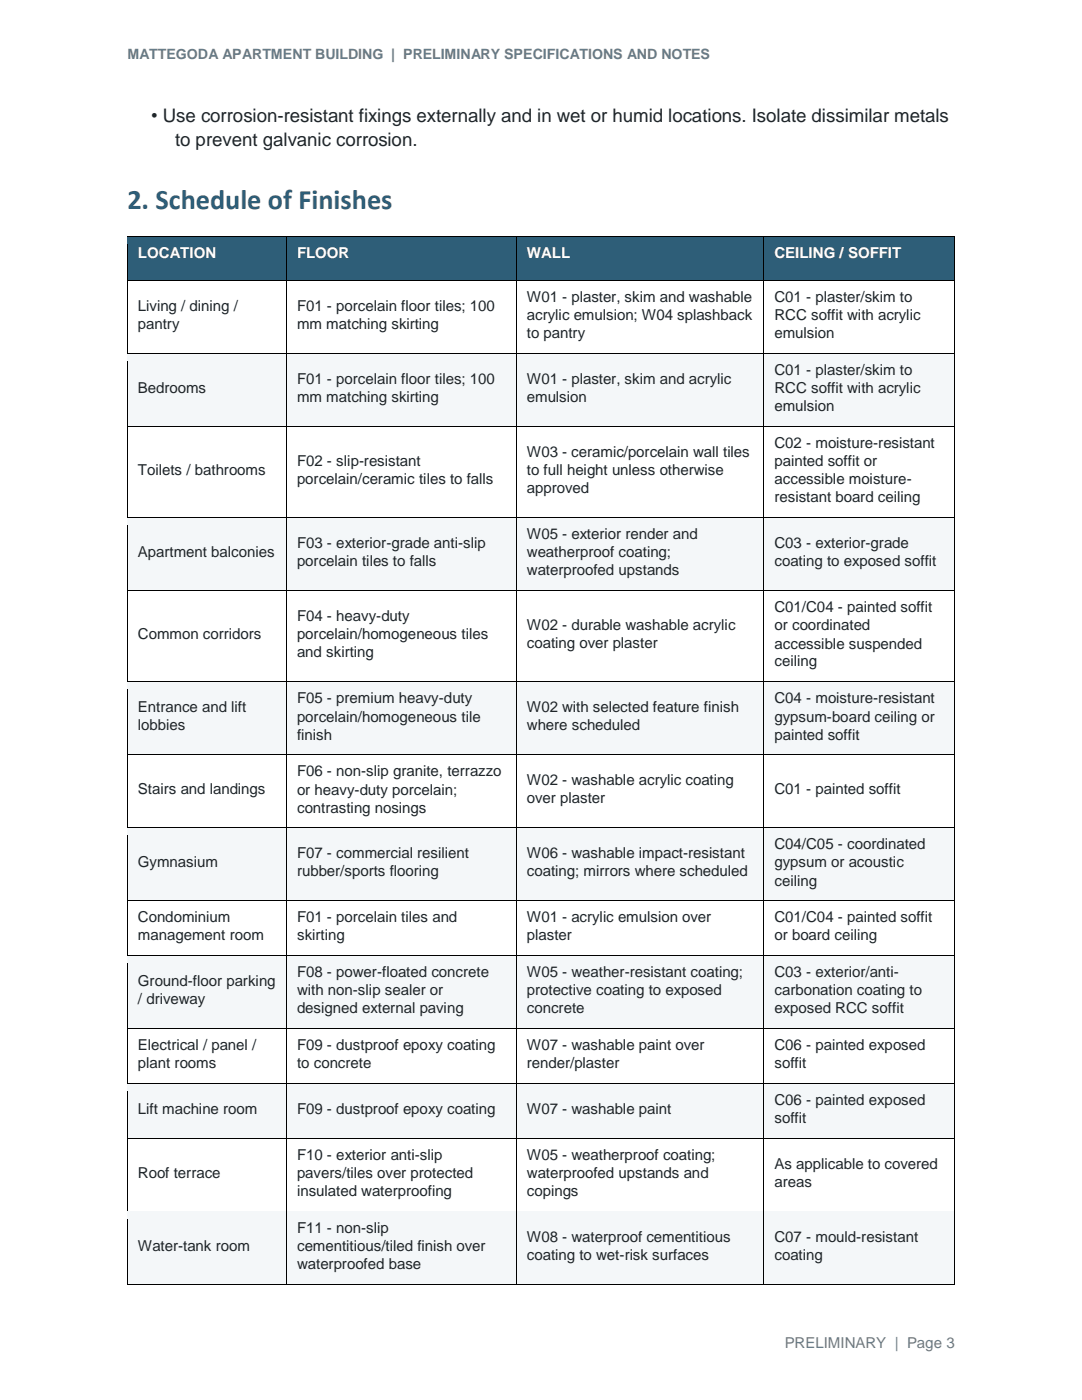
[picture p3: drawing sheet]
<svg xmlns="http://www.w3.org/2000/svg" width="216mm" height="279mm" viewBox="0 0 216 279" stroke-linecap="round" stroke-linejoin="round" font-family="sans-serif">
<defs><g id="words">
<text font-size="5.6" fill="#2e5e78" x="25.4" y="41.7">2. Schedule of Finishes</text>
<g font-size="3.7" fill="#1f2529">
<text x="30.1" y="24.3">• Use corrosion-resistant fixings externally and in wet or humid locations. Isolate dissimilar metals</text>
<text x="34.9" y="29.2">to prevent galvanic corrosion.</text>
</g>
<g font-size="3" fill="#fff">
<text x="27.5" y="51.5">LOCATION</text>
<text x="59.3" y="51.5">FLOOR</text>
<text x="105.1" y="51.5">WALL</text>
<text x="154.5" y="51.5">CEILING / SOFFIT</text>
</g>
<g font-size="3" fill="#1f2529">
<text x="27.5" y="62.1">Living / dining /</text>
<text x="27.5" y="65.7">pantry</text>
<text x="59.3" y="62.1">F01 - porcelain floor tiles; 100</text>
<text x="59.3" y="65.7">mm matching skirting</text>
<text x="105.1" y="60.3">W01 - plaster, skim and washable</text>
<text x="105.1" y="63.9">acrylic emulsion; W04 splashback</text>
<text x="154.5" y="60.3">C01 - plaster/skim to</text>
<text x="154.5" y="63.9">RCC soffit with acrylic</text>
<text x="105.1" y="67.5">to pantry</text>
<text x="154.5" y="67.5">emulsion</text>
<text x="59.3" y="76.7">F01 - porcelain floor tiles; 100</text>
<text x="105.1" y="76.7">W01 - plaster, skim and acrylic</text>
<text x="154.5" y="74.9">C01 - plaster/skim to</text>
<text x="27.5" y="78.5">Bedrooms</text>
<text x="59.3" y="80.2">mm matching skirting</text>
<text x="105.1" y="80.2">emulsion</text>
<text x="154.5" y="78.5">RCC soffit with acrylic</text>
<text x="154.5" y="82">emulsion</text>
<text x="154.5" y="89.4">C02 - moisture-resistant</text>
<text x="27.5" y="94.8">Toilets / bathrooms</text>
<text x="59.3" y="93.1">F02 - slip-resistant</text>
<text x="105.1" y="91.2">W03 - ceramic/porcelain wall tiles</text>
<text x="105.1" y="94.8">to full height unless otherwise</text>
<text x="154.5" y="93.1">painted soffit or</text>
<text x="59.3" y="96.6">porcelain/ceramic tiles to falls</text>
<text x="105.1" y="98.4">approved</text>
<text x="154.5" y="96.7">accessible moisture-</text>
<text x="154.5" y="100.3">resistant board ceiling</text>
<text x="105.1" y="107.6">W05 - exterior render and</text>
<text x="27.5" y="111.2">Apartment balconies</text>
<text x="59.3" y="109.4">F03 - exterior-grade anti-slip</text>
<text x="59.3" y="113">porcelain tiles to falls</text>
<text x="105.1" y="111.2">weatherproof coating;</text>
<text x="154.5" y="109.4">C03 - exterior-grade</text>
<text x="154.5" y="113">coating to exposed soffit</text>
<text x="105.1" y="114.8">waterproofed upstands</text>
<text x="59.3" y="124">F04 - heavy-duty</text>
<text x="105.1" y="125.8">W02 - durable washable acrylic</text>
<text x="154.5" y="122.2">C01/C04 - painted soffit</text>
<text x="154.5" y="125.8">or coordinated</text>
<text x="27.5" y="127.6">Common corridors</text>
<text x="59.3" y="127.6">porcelain/homogeneous tiles</text>
<text x="59.3" y="131.2">and skirting</text>
<text x="105.1" y="129.4">coating over plaster</text>
<text x="154.5" y="129.4">accessible suspended</text>
<text x="154.5" y="133">ceiling</text>
<text x="27.5" y="142.2">Entrance and lift</text>
<text x="59.3" y="140.4">F05 - premium heavy-duty</text>
<text x="59.3" y="144">porcelain/homogeneous tile</text>
<text x="105.1" y="142.2">W02 with selected feature finish</text>
<text x="154.5" y="140.4">C04 - moisture-resistant</text>
<text x="154.5" y="144">gypsum-board ceiling or</text>
<text x="27.5" y="145.8">lobbies</text>
<text x="59.3" y="147.6">finish</text>
<text x="105.1" y="145.8">where scheduled</text>
<text x="154.5" y="147.6">painted soffit</text>
<text x="59.3" y="155">F06 - non-slip granite, terrazzo</text>
<text x="27.5" y="158.5">Stairs and landings</text>
<text x="59.3" y="158.6">or heavy-duty porcelain;</text>
<text x="105.1" y="156.7">W02 - washable acrylic coating</text>
<text x="105.1" y="160.3">over plaster</text>
<text x="154.5" y="158.5">C01 - painted soffit</text>
<text x="59.3" y="162.2">contrasting nosings</text>
<text x="27.5" y="173.1">Gymnasium</text>
<text x="59.3" y="171.3">F07 - commercial resilient</text>
<text x="105.1" y="171.3">W06 - washable impact-resistant</text>
<text x="154.5" y="169.5">C04/C05 - coordinated</text>
<text x="154.5" y="173.1">gypsum or acoustic</text>
<text x="59.3" y="174.9">rubber/sports flooring</text>
<text x="105.1" y="174.9">coating; mirrors where scheduled</text>
<text x="154.5" y="176.7">ceiling</text>
<text x="27.5" y="184.1">Condominium</text>
<text x="59.3" y="184.1">F01 - porcelain tiles and</text>
<text x="105.1" y="184.1">W01 - acrylic emulsion over</text>
<text x="154.5" y="184.1">C01/C04 - painted soffit</text>
<text x="27.5" y="187.6">management room</text>
<text x="59.3" y="187.6">skirting</text>
<text x="105.1" y="187.6">plaster</text>
<text x="154.5" y="187.6">or board ceiling</text>
<text x="27.5" y="196.8">Ground-floor parking</text>
<text x="59.3" y="195">F08 - power-floated concrete</text>
<text x="105.1" y="195">W05 - weather-resistant coating;</text>
<text x="154.5" y="195">C03 - exterior/anti-</text>
<text x="27.5" y="200.4">/ driveway</text>
<text x="59.3" y="198.7">with non-slip sealer or</text>
<text x="59.3" y="202.2">designed external paving</text>
<text x="105.1" y="198.7">protective coating to exposed</text>
<text x="105.1" y="202.2">concrete</text>
<text x="154.5" y="198.7">carbonation coating to</text>
<text x="154.5" y="202.2">exposed RCC soffit</text>
<text x="27.5" y="209.6">Electrical / panel /</text>
<text x="59.3" y="209.6">F09 - dustproof epoxy coating</text>
<text x="105.1" y="209.6">W07 - washable paint over</text>
<text x="154.5" y="209.6">C06 - painted exposed</text>
<text x="27.5" y="213.2">plant rooms</text>
<text x="59.3" y="213.2">to concrete</text>
<text x="105.1" y="213.2">render/plaster</text>
<text x="154.5" y="213.2">soffit</text>
<text x="154.5" y="220.5">C06 - painted exposed</text>
<text x="27.5" y="222.3">Lift machine room</text>
<text x="59.3" y="222.3">F09 - dustproof epoxy coating</text>
<text x="105.1" y="222.3">W07 - washable paint</text>
<text x="154.5" y="224.1">soffit</text>
<text x="59.3" y="231.5">F10 - exterior anti-slip</text>
<text x="105.1" y="231.5">W05 - weatherproof coating;</text>
<text x="154.5" y="233.3">As applicable to covered</text>
<text x="27.5" y="235.1">Roof terrace</text>
<text x="59.3" y="235.1">pavers/tiles over protected</text>
<text x="59.3" y="238.7">insulated waterproofing</text>
<text x="105.1" y="235.1">waterproofed upstands and</text>
<text x="105.1" y="238.7">copings</text>
<text x="154.5" y="236.9">areas</text>
<text x="27.5" y="249.6">Water-tank room</text>
<text x="59.3" y="246">F11 - non-slip</text>
<text x="59.3" y="249.7">cementitious/tiled finish over</text>
<text x="105.1" y="247.9">W08 - waterproof cementitious</text>
<text x="105.1" y="251.5">coating to wet-risk surfaces</text>
<text x="154.5" y="247.9">C07 - mould-resistant</text>
<text x="154.5" y="251.5">coating</text>
<text x="59.3" y="253.3">waterproofed base</text>
</g>
<text font-size="3" fill="#697a84" x="156.6" y="269.1">PRELIMINARY | Page 3</text>
<text font-size="2.8" fill="#697a84" x="25.4" y="11.7">MATTEGODA APARTMENT BUILDING | PRELIMINARY SPECIFICATIONS AND NOTES</text>
</g></defs>
<g fill="#2e5e78">
<path d="M25.5 47.3h31.6v8.6h-31.6z" fill-rule="evenodd"/>
<path d="M27.5 48.7h27.5v5.8h-27.5z" fill-rule="evenodd"/>
<path d="M57.2 47.3h45.7v8.6h-45.7z" fill-rule="evenodd"/>
<path d="M59.3 48.7h41.6v5.8h-41.6z" fill-rule="evenodd"/>
<path d="M103.1 47.3h49.2v8.6h-49.2z" fill-rule="evenodd"/>
<path d="M105.1 48.7h45.2v5.8h-45.2z" fill-rule="evenodd"/>
<path d="M152.5 47.3h37.9v8.6h-37.9z" fill-rule="evenodd"/>
<path d="M154.5 48.7h33.9v5.8h-33.9z" fill-rule="evenodd"/>
</g>
<g fill="#000">
<path d="M25.3 47.2h.2v1.6h-.2z" fill-rule="evenodd"/>
<path d="M25.3 47.2h.2v.1h-.2z" fill-rule="evenodd"/>
</g>
<path d="M25.5 47.3h31.6" fill="none" stroke="#000" stroke-width=".2"/>
<path d="M25.5 47.3h31.6v1.5h-31.6z" fill-rule="evenodd" fill="#2e5e78"/>
<g fill="#000">
<path d="M57.1 47.3h.1v1.5h-.1z" fill-rule="evenodd"/>
<path d="M57.1 47.2h.1v.1h-.1z" fill-rule="evenodd"/>
</g>
<path d="M57.2 47.3h45.7" fill="none" stroke="#000" stroke-width=".2"/>
<path d="M57.2 47.3h45.7v1.5h-45.7z" fill-rule="evenodd" fill="#2e5e78"/>
<g fill="#000">
<path d="M102.9 47.3h.2v1.5h-.2z" fill-rule="evenodd"/>
<path d="M102.9 47.2h.2v.1h-.2z" fill-rule="evenodd"/>
</g>
<path d="M103.1 47.3h49.2" fill="none" stroke="#000" stroke-width=".2"/>
<path d="M103.1 47.3h49.2v1.5h-49.2z" fill-rule="evenodd" fill="#2e5e78"/>
<g fill="#000">
<path d="M152.3 47.3h.2v1.5h-.2z" fill-rule="evenodd"/>
<path d="M152.3 47.2h.2v.1h-.2z" fill-rule="evenodd"/>
</g>
<path d="M152.5 47.3h37.9" fill="none" stroke="#000" stroke-width=".2"/>
<path d="M152.5 47.3h37.9v1.5h-37.9z" fill-rule="evenodd" fill="#2e5e78"/>
<g fill="#000">
<path d="M190.5 47.2h.1v1.6h-.1z" fill-rule="evenodd"/>
<path d="M190.5 47.2h.1v.1h-.1z" fill-rule="evenodd"/>
</g>
<path d="M25.4 54.5h31.8v1.4h-31.8z" fill-rule="evenodd" fill="#2e5e78"/>
<path d="M25.4 48.8v7.1" fill="none" stroke="#000" stroke-width=".2"/>
<path d="M57.2 54.5h45.8v1.4h-45.8z" fill-rule="evenodd" fill="#2e5e78"/>
<path d="M57.2 48.8v7.1" fill="none" stroke="#000" stroke-width=".2"/>
<path d="M103 54.5h49.4v1.4h-49.4z" fill-rule="evenodd" fill="#2e5e78"/>
<path d="M103 48.8v7.1" fill="none" stroke="#000" stroke-width=".2"/>
<path d="M152.4 54.5h38.1v1.4h-38.1z" fill-rule="evenodd" fill="#2e5e78"/>
<path d="M25.4 57.5v13M25.5 56h31.6M57.2 57.5v13M57.2 56h45.7M103 57.5v13M103.1 56h49.2M152.4 48.8v7.1M152.4 57.5v13M152.5 56h37.9M190.5 48.8v7.1M190.5 57.5v13" fill="none" stroke="#000" stroke-width=".2"/>
<g fill="#000">
<path d="M25.3 55.9h.2v1.6h-.2z" fill-rule="evenodd"/>
<path d="M57.1 55.9h.1v1.6h-.1z" fill-rule="evenodd"/>
<path d="M102.9 55.9h.2v1.6h-.2z" fill-rule="evenodd"/>
<path d="M152.3 55.9h.2v1.6h-.2z" fill-rule="evenodd"/>
<path d="M190.5 55.9h.1v1.6h-.1z" fill-rule="evenodd"/>
</g>
<g fill="#f4f7f9">
<path d="M25.5 70.7h31.6v14.3h-31.6z" fill-rule="evenodd"/>
<path d="M27.5 75.7h27.5v4.3h-27.5z" fill-rule="evenodd"/>
<path d="M57.2 70.7h45.7v14.3h-45.7z" fill-rule="evenodd"/>
<path d="M59.3 73.9h41.6v3.6h-41.6z" fill-rule="evenodd"/>
<path d="M59.3 77.5h41.6v4.3h-41.6z" fill-rule="evenodd"/>
<path d="M103.1 70.7h49.2v14.3h-49.2z" fill-rule="evenodd"/>
<path d="M105.1 73.9h45.2v3.6h-45.2z" fill-rule="evenodd"/>
<path d="M105.1 77.5h45.2v4.3h-45.2z" fill-rule="evenodd"/>
<path d="M152.5 70.7h37.9v14.3h-37.9z" fill-rule="evenodd"/>
<path d="M154.5 72.1h33.9v3.6h-33.9z" fill-rule="evenodd"/>
<path d="M154.5 75.7h33.9v3.6h-33.9z" fill-rule="evenodd"/>
<path d="M154.5 79.3h33.9v4.3h-33.9z" fill-rule="evenodd"/>
</g>
<path d="M25.3 70.5h.2v1.6h-.2z" fill-rule="evenodd" fill="#000"/>
<path d="M25.5 70.6h31.6" fill="none" stroke="#000" stroke-width=".2"/>
<path d="M25.5 70.7h31.6v1.4h-31.6z" fill-rule="evenodd" fill="#f4f7f9"/>
<path d="M57.1 70.5h.1v1.6h-.1z" fill-rule="evenodd" fill="#000"/>
<path d="M57.2 70.6h45.7" fill="none" stroke="#000" stroke-width=".2"/>
<path d="M57.2 70.7h45.7v1.4h-45.7z" fill-rule="evenodd" fill="#f4f7f9"/>
<path d="M102.9 70.5h.2v1.6h-.2z" fill-rule="evenodd" fill="#000"/>
<path d="M103.1 70.6h49.2" fill="none" stroke="#000" stroke-width=".2"/>
<path d="M103.1 70.7h49.2v1.4h-49.2z" fill-rule="evenodd" fill="#f4f7f9"/>
<path d="M152.3 70.5h.2v1.6h-.2z" fill-rule="evenodd" fill="#000"/>
<path d="M152.5 70.6h37.9" fill="none" stroke="#000" stroke-width=".2"/>
<path d="M152.5 70.7h37.9v1.4h-37.9z" fill-rule="evenodd" fill="#f4f7f9"/>
<path d="M190.5 70.5h.1v1.6h-.1z" fill-rule="evenodd" fill="#000"/>
<path d="M25.4 83.6h31.8v1.4h-31.8z" fill-rule="evenodd" fill="#f4f7f9"/>
<path d="M25.4 72.1v13" fill="none" stroke="#000" stroke-width=".2"/>
<path d="M57.2 83.6h45.8v1.4h-45.8z" fill-rule="evenodd" fill="#f4f7f9"/>
<path d="M57.2 72.1v13" fill="none" stroke="#000" stroke-width=".2"/>
<path d="M103 83.6h49.4v1.4h-49.4z" fill-rule="evenodd" fill="#f4f7f9"/>
<path d="M103 72.1v13" fill="none" stroke="#000" stroke-width=".2"/>
<path d="M152.4 83.6h38.1v1.4h-38.1z" fill-rule="evenodd" fill="#f4f7f9"/>
<path d="M152.4 72.1v13M190.5 72.1v13M25.4 86.7v16.5M25.5 85.1h31.6M57.2 86.7v16.5M57.2 85.1h45.7M103 86.7v16.5M103.1 85.1h49.2M152.4 86.7v16.5M152.5 85.1h37.9M190.5 86.7v16.5" fill="none" stroke="#000" stroke-width=".2"/>
<g fill="#000">
<path d="M25.3 85.1h.2v1.6h-.2z" fill-rule="evenodd"/>
<path d="M57.1 85.1h.1v1.6h-.1z" fill-rule="evenodd"/>
<path d="M102.9 85.1h.2v1.6h-.2z" fill-rule="evenodd"/>
<path d="M152.3 85.1h.2v1.6h-.2z" fill-rule="evenodd"/>
<path d="M190.5 85.1h.1v1.6h-.1z" fill-rule="evenodd"/>
</g>
<g fill="#f4f7f9">
<path d="M25.5 103.4h31.6v14.4h-31.6z" fill-rule="evenodd"/>
<path d="M27.5 108.4h27.5v4.4h-27.5z" fill-rule="evenodd"/>
<path d="M57.2 103.4h45.7v14.4h-45.7z" fill-rule="evenodd"/>
<path d="M59.3 106.7h41.6v3.6h-41.6z" fill-rule="evenodd"/>
<path d="M59.3 110.3h41.6v4.3h-41.6z" fill-rule="evenodd"/>
<path d="M103.1 103.4h49.2v14.4h-49.2z" fill-rule="evenodd"/>
<path d="M105.1 104.8h45.2v3.6h-45.2z" fill-rule="evenodd"/>
<path d="M105.1 108.4h45.2v3.7h-45.2z" fill-rule="evenodd"/>
<path d="M105.1 112.1h45.2v4.3h-45.2z" fill-rule="evenodd"/>
<path d="M152.5 103.4h37.9v14.4h-37.9z" fill-rule="evenodd"/>
<path d="M154.5 106.7h33.9v3.6h-33.9z" fill-rule="evenodd"/>
<path d="M154.5 110.3h33.9v4.3h-33.9z" fill-rule="evenodd"/>
</g>
<path d="M25.3 103.2h.2v1.6h-.2z" fill-rule="evenodd" fill="#000"/>
<path d="M25.5 103.3h31.6" fill="none" stroke="#000" stroke-width=".2"/>
<path d="M25.5 103.4h31.6v1.4h-31.6z" fill-rule="evenodd" fill="#f4f7f9"/>
<path d="M57.1 103.2h.1v1.6h-.1z" fill-rule="evenodd" fill="#000"/>
<path d="M57.2 103.3h45.7" fill="none" stroke="#000" stroke-width=".2"/>
<path d="M57.2 103.4h45.7v1.4h-45.7z" fill-rule="evenodd" fill="#f4f7f9"/>
<path d="M102.9 103.2h.2v1.6h-.2z" fill-rule="evenodd" fill="#000"/>
<path d="M103.1 103.3h49.2" fill="none" stroke="#000" stroke-width=".2"/>
<path d="M103.1 103.4h49.2v1.4h-49.2z" fill-rule="evenodd" fill="#f4f7f9"/>
<path d="M152.3 103.2h.2v1.6h-.2z" fill-rule="evenodd" fill="#000"/>
<path d="M152.5 103.3h37.9" fill="none" stroke="#000" stroke-width=".2"/>
<path d="M152.5 103.4h37.9v1.4h-37.9z" fill-rule="evenodd" fill="#f4f7f9"/>
<path d="M190.5 103.2h.1v1.6h-.1z" fill-rule="evenodd" fill="#000"/>
<path d="M25.4 116.3h31.8v1.4h-31.8z" fill-rule="evenodd" fill="#f4f7f9"/>
<path d="M25.4 104.8v13" fill="none" stroke="#000" stroke-width=".2"/>
<path d="M57.2 116.3h45.8v1.4h-45.8z" fill-rule="evenodd" fill="#f4f7f9"/>
<path d="M57.2 104.8v13" fill="none" stroke="#000" stroke-width=".2"/>
<path d="M103 116.3h49.4v1.4h-49.4z" fill-rule="evenodd" fill="#f4f7f9"/>
<path d="M103 104.8v13" fill="none" stroke="#000" stroke-width=".2"/>
<path d="M152.4 116.3h38.1v1.4h-38.1z" fill-rule="evenodd" fill="#f4f7f9"/>
<path d="M25.4 119.4v16.6M25.5 117.9h31.6M57.2 119.4v16.6M57.2 117.9h45.7M103 119.4v16.6M103.1 117.9h49.2M152.4 104.8v13M152.4 119.4v16.6M152.5 117.9h37.9M190.5 104.8v13M190.5 119.4v16.6" fill="none" stroke="#000" stroke-width=".2"/>
<g fill="#000">
<path d="M25.3 117.8h.2v1.6h-.2z" fill-rule="evenodd"/>
<path d="M57.1 117.8h.1v1.6h-.1z" fill-rule="evenodd"/>
<path d="M102.9 117.8h.2v1.6h-.2z" fill-rule="evenodd"/>
<path d="M152.3 117.8h.2v1.6h-.2z" fill-rule="evenodd"/>
<path d="M190.5 117.8h.1v1.6h-.1z" fill-rule="evenodd"/>
</g>
<g fill="#f4f7f9">
<path d="M25.5 136.2h31.6v14.4h-31.6z" fill-rule="evenodd"/>
<path d="M27.5 139.4h27.5v3.6h-27.5z" fill-rule="evenodd"/>
<path d="M27.5 143h27.5v4.3h-27.5z" fill-rule="evenodd"/>
<path d="M57.2 136.2h45.7v14.4h-45.7z" fill-rule="evenodd"/>
<path d="M59.3 137.6h41.6v3.6h-41.6z" fill-rule="evenodd"/>
<path d="M59.3 141.2h41.6v3.6h-41.6z" fill-rule="evenodd"/>
<path d="M59.3 144.8h41.6v4.4h-41.6z" fill-rule="evenodd"/>
<path d="M103.1 136.2h49.2v14.4h-49.2z" fill-rule="evenodd"/>
<path d="M105.1 139.4h45.2v3.6h-45.2z" fill-rule="evenodd"/>
<path d="M105.1 143h45.2v4.3h-45.2z" fill-rule="evenodd"/>
<path d="M152.5 136.2h37.9v14.4h-37.9z" fill-rule="evenodd"/>
<path d="M154.5 137.6h33.9v3.6h-33.9z" fill-rule="evenodd"/>
<path d="M154.5 141.2h33.9v3.6h-33.9z" fill-rule="evenodd"/>
<path d="M154.5 144.8h33.9v4.4h-33.9z" fill-rule="evenodd"/>
</g>
<path d="M25.3 136h.2v1.6h-.2z" fill-rule="evenodd" fill="#000"/>
<path d="M25.5 136.1h31.6" fill="none" stroke="#000" stroke-width=".2"/>
<path d="M25.5 136.2h31.6v1.4h-31.6z" fill-rule="evenodd" fill="#f4f7f9"/>
<path d="M57.1 136h.1v1.6h-.1z" fill-rule="evenodd" fill="#000"/>
<path d="M57.2 136.1h45.7" fill="none" stroke="#000" stroke-width=".2"/>
<path d="M57.2 136.2h45.7v1.4h-45.7z" fill-rule="evenodd" fill="#f4f7f9"/>
<path d="M102.9 136h.2v1.6h-.2z" fill-rule="evenodd" fill="#000"/>
<path d="M103.1 136.1h49.2" fill="none" stroke="#000" stroke-width=".2"/>
<path d="M103.1 136.2h49.2v1.4h-49.2z" fill-rule="evenodd" fill="#f4f7f9"/>
<path d="M152.3 136h.2v1.6h-.2z" fill-rule="evenodd" fill="#000"/>
<path d="M152.5 136.1h37.9" fill="none" stroke="#000" stroke-width=".2"/>
<path d="M152.5 136.2h37.9v1.4h-37.9z" fill-rule="evenodd" fill="#f4f7f9"/>
<path d="M190.5 136h.1v1.6h-.1z" fill-rule="evenodd" fill="#000"/>
<path d="M25.4 149.1h31.8v1.4h-31.8z" fill-rule="evenodd" fill="#f4f7f9"/>
<path d="M25.4 137.6v13" fill="none" stroke="#000" stroke-width=".2"/>
<path d="M57.2 149.1h45.8v1.4h-45.8z" fill-rule="evenodd" fill="#f4f7f9"/>
<path d="M57.2 137.6v13" fill="none" stroke="#000" stroke-width=".2"/>
<path d="M103 149.1h49.4v1.4h-49.4z" fill-rule="evenodd" fill="#f4f7f9"/>
<path d="M103 137.6v13" fill="none" stroke="#000" stroke-width=".2"/>
<path d="M152.4 149.1h38.1v1.4h-38.1z" fill-rule="evenodd" fill="#f4f7f9"/>
<path d="M152.4 137.6v13M190.5 137.6v13M25.4 152.2v12.9M25.5 150.6h31.6M57.2 152.2v12.9M57.2 150.6h45.7M103 152.2v12.9M103.1 150.6h49.2M152.4 152.2v12.9M152.5 150.6h37.9M190.5 152.2v12.9" fill="none" stroke="#000" stroke-width=".2"/>
<g fill="#000">
<path d="M25.3 150.6h.2v1.6h-.2z" fill-rule="evenodd"/>
<path d="M57.1 150.6h.1v1.6h-.1z" fill-rule="evenodd"/>
<path d="M102.9 150.6h.2v1.6h-.2z" fill-rule="evenodd"/>
<path d="M152.3 150.6h.2v1.6h-.2z" fill-rule="evenodd"/>
<path d="M190.5 150.6h.1v1.6h-.1z" fill-rule="evenodd"/>
</g>
<g fill="#f4f7f9">
<path d="M25.5 165.3h31.6v14.4h-31.6z" fill-rule="evenodd"/>
<path d="M27.5 170.3h27.5v4.3h-27.5z" fill-rule="evenodd"/>
<path d="M57.2 165.3h45.7v14.4h-45.7z" fill-rule="evenodd"/>
<path d="M59.3 168.5h41.6v3.7h-41.6z" fill-rule="evenodd"/>
<path d="M59.3 172.2h41.6v4.3h-41.6z" fill-rule="evenodd"/>
<path d="M103.1 165.3h49.2v14.4h-49.2z" fill-rule="evenodd"/>
<path d="M105.1 168.5h45.2v3.7h-45.2z" fill-rule="evenodd"/>
<path d="M105.1 172.2h45.2v4.3h-45.2z" fill-rule="evenodd"/>
<path d="M152.5 165.3h37.9v14.4h-37.9z" fill-rule="evenodd"/>
<path d="M154.5 166.7h33.9v3.6h-33.9z" fill-rule="evenodd"/>
<path d="M154.5 170.3h33.9v3.7h-33.9z" fill-rule="evenodd"/>
<path d="M154.5 174h33.9v4.3h-33.9z" fill-rule="evenodd"/>
</g>
<path d="M25.3 165.1h.2v1.6h-.2z" fill-rule="evenodd" fill="#000"/>
<path d="M25.5 165.2h31.6" fill="none" stroke="#000" stroke-width=".2"/>
<path d="M25.5 165.3h31.6v1.4h-31.6z" fill-rule="evenodd" fill="#f4f7f9"/>
<path d="M57.1 165.1h.1v1.6h-.1z" fill-rule="evenodd" fill="#000"/>
<path d="M57.2 165.2h45.7" fill="none" stroke="#000" stroke-width=".2"/>
<path d="M57.2 165.3h45.7v1.4h-45.7z" fill-rule="evenodd" fill="#f4f7f9"/>
<path d="M102.9 165.1h.2v1.6h-.2z" fill-rule="evenodd" fill="#000"/>
<path d="M103.1 165.2h49.2" fill="none" stroke="#000" stroke-width=".2"/>
<path d="M103.1 165.3h49.2v1.4h-49.2z" fill-rule="evenodd" fill="#f4f7f9"/>
<path d="M152.3 165.1h.2v1.6h-.2z" fill-rule="evenodd" fill="#000"/>
<path d="M152.5 165.2h37.9" fill="none" stroke="#000" stroke-width=".2"/>
<path d="M152.5 165.3h37.9v1.4h-37.9z" fill-rule="evenodd" fill="#f4f7f9"/>
<path d="M190.5 165.1h.1v1.6h-.1z" fill-rule="evenodd" fill="#000"/>
<path d="M25.4 178.2h31.8v1.4h-31.8z" fill-rule="evenodd" fill="#f4f7f9"/>
<path d="M25.4 166.7v13" fill="none" stroke="#000" stroke-width=".2"/>
<path d="M57.2 178.2h45.8v1.4h-45.8z" fill-rule="evenodd" fill="#f4f7f9"/>
<path d="M57.2 166.7v13" fill="none" stroke="#000" stroke-width=".2"/>
<path d="M103 178.2h49.4v1.4h-49.4z" fill-rule="evenodd" fill="#f4f7f9"/>
<path d="M103 166.7v13" fill="none" stroke="#000" stroke-width=".2"/>
<path d="M152.4 178.2h38.1v1.4h-38.1z" fill-rule="evenodd" fill="#f4f7f9"/>
<path d="M25.5 179.8h31.6M57.2 179.8h45.7M103.1 179.8h49.2M152.4 166.7v13M152.5 179.8h37.9M190.5 166.7v13M25.4 181.3v9.4M57.2 181.3v9.4M103 181.3v9.4M152.4 181.3v9.4M190.5 181.3v9.4" fill="none" stroke="#000" stroke-width=".2"/>
<g fill="#000">
<path d="M25.3 179.7h.2v1.6h-.2z" fill-rule="evenodd"/>
<path d="M57.1 179.7h.1v1.6h-.1z" fill-rule="evenodd"/>
<path d="M102.9 179.7h.2v1.6h-.2z" fill-rule="evenodd"/>
<path d="M152.3 179.7h.2v1.6h-.2z" fill-rule="evenodd"/>
<path d="M190.5 179.7h.1v1.6h-.1z" fill-rule="evenodd"/>
</g>
<g fill="#f4f7f9">
<path d="M25.5 190.8h31.6v14.4h-31.6z" fill-rule="evenodd"/>
<path d="M27.5 194h27.5v3.7h-27.5z" fill-rule="evenodd"/>
<path d="M27.5 197.7h27.5v4.3h-27.5z" fill-rule="evenodd"/>
<path d="M57.2 190.8h45.7v14.4h-45.7z" fill-rule="evenodd"/>
<path d="M59.3 192.2h41.6v3.7h-41.6z" fill-rule="evenodd"/>
<path d="M59.3 195.9h41.6v3.6h-41.6z" fill-rule="evenodd"/>
<path d="M59.3 199.5h41.6v4.3h-41.6z" fill-rule="evenodd"/>
<path d="M103.1 190.8h49.2v14.4h-49.2z" fill-rule="evenodd"/>
<path d="M105.1 192.2h45.2v3.7h-45.2z" fill-rule="evenodd"/>
<path d="M105.1 195.9h45.2v3.6h-45.2z" fill-rule="evenodd"/>
<path d="M105.1 199.5h45.2v4.3h-45.2z" fill-rule="evenodd"/>
<path d="M152.5 190.8h37.9v14.4h-37.9z" fill-rule="evenodd"/>
<path d="M154.5 192.2h33.9v3.7h-33.9z" fill-rule="evenodd"/>
<path d="M154.5 195.9h33.9v3.6h-33.9z" fill-rule="evenodd"/>
<path d="M154.5 199.5h33.9v4.3h-33.9z" fill-rule="evenodd"/>
</g>
<path d="M25.3 190.7h.2v1.6h-.2z" fill-rule="evenodd" fill="#000"/>
<path d="M25.5 190.7h31.6" fill="none" stroke="#000" stroke-width=".2"/>
<path d="M25.5 190.8h31.6v1.5h-31.6z" fill-rule="evenodd" fill="#f4f7f9"/>
<path d="M57.1 190.7h.1v1.6h-.1z" fill-rule="evenodd" fill="#000"/>
<path d="M57.2 190.7h45.7" fill="none" stroke="#000" stroke-width=".2"/>
<path d="M57.2 190.8h45.7v1.5h-45.7z" fill-rule="evenodd" fill="#f4f7f9"/>
<path d="M102.9 190.7h.2v1.6h-.2z" fill-rule="evenodd" fill="#000"/>
<path d="M103.1 190.7h49.2" fill="none" stroke="#000" stroke-width=".2"/>
<path d="M103.1 190.8h49.2v1.5h-49.2z" fill-rule="evenodd" fill="#f4f7f9"/>
<path d="M152.3 190.7h.2v1.6h-.2z" fill-rule="evenodd" fill="#000"/>
<path d="M152.5 190.7h37.9" fill="none" stroke="#000" stroke-width=".2"/>
<path d="M152.5 190.8h37.9v1.5h-37.9z" fill-rule="evenodd" fill="#f4f7f9"/>
<path d="M190.5 190.7h.1v1.6h-.1z" fill-rule="evenodd" fill="#000"/>
<path d="M25.4 203.8h31.8v1.4h-31.8z" fill-rule="evenodd" fill="#f4f7f9"/>
<path d="M25.4 192.3v12.9" fill="none" stroke="#000" stroke-width=".2"/>
<path d="M57.2 203.8h45.8v1.4h-45.8z" fill-rule="evenodd" fill="#f4f7f9"/>
<path d="M57.2 192.3v12.9" fill="none" stroke="#000" stroke-width=".2"/>
<path d="M103 203.8h49.4v1.4h-49.4z" fill-rule="evenodd" fill="#f4f7f9"/>
<path d="M103 192.3v12.9" fill="none" stroke="#000" stroke-width=".2"/>
<path d="M152.4 203.8h38.1v1.4h-38.1z" fill-rule="evenodd" fill="#f4f7f9"/>
<path d="M152.4 192.3v12.9M190.5 192.3v12.9M25.4 206.8v9.3M25.5 205.3h31.6M57.2 206.8v9.3M57.2 205.3h45.7M103 206.8v9.3M103.1 205.3h49.2M152.4 206.8v9.3M152.5 205.3h37.9M190.5 206.8v9.3" fill="none" stroke="#000" stroke-width=".2"/>
<g fill="#000">
<path d="M25.3 205.2h.2v1.6h-.2z" fill-rule="evenodd"/>
<path d="M57.1 205.2h.1v1.6h-.1z" fill-rule="evenodd"/>
<path d="M102.9 205.2h.2v1.6h-.2z" fill-rule="evenodd"/>
<path d="M152.3 205.2h.2v1.6h-.2z" fill-rule="evenodd"/>
<path d="M190.5 205.2h.1v1.6h-.1z" fill-rule="evenodd"/>
</g>
<g fill="#f4f7f9">
<path d="M25.5 216.4h31.6v10.7h-31.6z" fill-rule="evenodd"/>
<path d="M27.5 219.6h27.5v4.3h-27.5z" fill-rule="evenodd"/>
<path d="M57.2 216.4h45.7v10.7h-45.7z" fill-rule="evenodd"/>
<path d="M59.3 219.6h41.6v4.3h-41.6z" fill-rule="evenodd"/>
<path d="M103.1 216.4h49.2v10.7h-49.2z" fill-rule="evenodd"/>
<path d="M105.1 219.6h45.2v4.3h-45.2z" fill-rule="evenodd"/>
<path d="M152.5 216.4h37.9v10.7h-37.9z" fill-rule="evenodd"/>
<path d="M154.5 217.8h33.9v3.6h-33.9z" fill-rule="evenodd"/>
<path d="M154.5 221.4h33.9v4.3h-33.9z" fill-rule="evenodd"/>
</g>
<path d="M25.3 216.1h.2v1.7h-.2z" fill-rule="evenodd" fill="#000"/>
<path d="M25.5 216.2h31.6" fill="none" stroke="#000" stroke-width=".2"/>
<path d="M25.5 216.3h31.6v1.5h-31.6z" fill-rule="evenodd" fill="#f4f7f9"/>
<path d="M57.1 216.1h.1v1.7h-.1z" fill-rule="evenodd" fill="#000"/>
<path d="M57.2 216.2h45.7" fill="none" stroke="#000" stroke-width=".2"/>
<path d="M57.2 216.3h45.7v1.5h-45.7z" fill-rule="evenodd" fill="#f4f7f9"/>
<path d="M102.9 216.1h.2v1.7h-.2z" fill-rule="evenodd" fill="#000"/>
<path d="M103.1 216.2h49.2" fill="none" stroke="#000" stroke-width=".2"/>
<path d="M103.1 216.3h49.2v1.5h-49.2z" fill-rule="evenodd" fill="#f4f7f9"/>
<path d="M152.3 216.1h.2v1.7h-.2z" fill-rule="evenodd" fill="#000"/>
<path d="M152.5 216.2h37.9" fill="none" stroke="#000" stroke-width=".2"/>
<path d="M152.5 216.3h37.9v1.5h-37.9z" fill-rule="evenodd" fill="#f4f7f9"/>
<path d="M190.5 216.1h.1v1.7h-.1z" fill-rule="evenodd" fill="#000"/>
<path d="M25.4 225.7h31.8v1.4h-31.8z" fill-rule="evenodd" fill="#f4f7f9"/>
<path d="M25.4 217.8v9.3" fill="none" stroke="#000" stroke-width=".2"/>
<path d="M57.2 225.7h45.8v1.4h-45.8z" fill-rule="evenodd" fill="#f4f7f9"/>
<path d="M57.2 217.8v9.3" fill="none" stroke="#000" stroke-width=".2"/>
<path d="M103 225.7h49.4v1.4h-49.4z" fill-rule="evenodd" fill="#f4f7f9"/>
<path d="M103 217.8v9.3" fill="none" stroke="#000" stroke-width=".2"/>
<path d="M152.4 225.7h38.1v1.4h-38.1z" fill-rule="evenodd" fill="#f4f7f9"/>
<path d="M152.4 217.8v9.3M190.5 217.8v9.3M25.4 228.7v13M25.5 227.2h31.6M57.2 228.7v13M57.2 227.2h45.7M103 228.7v13M103.1 227.2h49.2M152.4 228.7v13M152.5 227.2h37.9M190.5 228.7v13" fill="none" stroke="#000" stroke-width=".2"/>
<g fill="#000">
<path d="M25.3 227.1h.2v1.6h-.2z" fill-rule="evenodd"/>
<path d="M57.1 227.1h.1v1.6h-.1z" fill-rule="evenodd"/>
<path d="M102.9 227.1h.2v1.6h-.2z" fill-rule="evenodd"/>
<path d="M152.3 227.1h.2v1.6h-.2z" fill-rule="evenodd"/>
<path d="M190.5 227.1h.1v1.6h-.1z" fill-rule="evenodd"/>
</g>
<g fill="#f4f7f9">
<path d="M25.5 241.8h31.6v14.4h-31.6z" fill-rule="evenodd"/>
<path d="M27.5 246.9h27.5v4.3h-27.5z" fill-rule="evenodd"/>
<path d="M57.2 241.8h45.7v14.4h-45.7z" fill-rule="evenodd"/>
<path d="M59.3 243.2h41.6v3.7h-41.6z" fill-rule="evenodd"/>
<path d="M59.3 246.9h41.6v3.6h-41.6z" fill-rule="evenodd"/>
<path d="M59.3 250.5h41.6v4.3h-41.6z" fill-rule="evenodd"/>
<path d="M103.1 241.8h49.2v14.4h-49.2z" fill-rule="evenodd"/>
<path d="M105.1 245.1h45.2v3.6h-45.2z" fill-rule="evenodd"/>
<path d="M105.1 248.7h45.2v4.3h-45.2z" fill-rule="evenodd"/>
<path d="M152.5 241.8h37.9v14.4h-37.9z" fill-rule="evenodd"/>
<path d="M154.5 245.1h33.9v3.6h-33.9z" fill-rule="evenodd"/>
<path d="M154.5 248.7h33.9v4.3h-33.9z" fill-rule="evenodd"/>
</g>
<path d="M25.3 241.7h.2v1.6h-.2z" fill-rule="evenodd" fill="#000"/>
<path d="M25.5 241.8h31.6" fill="none" stroke="#000" stroke-width=".2"/>
<path d="M25.5 241.8h31.6v1.5h-31.6z" fill-rule="evenodd" fill="#f4f7f9"/>
<path d="M57.1 241.7h.1v1.6h-.1z" fill-rule="evenodd" fill="#000"/>
<path d="M57.2 241.8h45.7" fill="none" stroke="#000" stroke-width=".2"/>
<path d="M57.2 241.8h45.7v1.5h-45.7z" fill-rule="evenodd" fill="#f4f7f9"/>
<path d="M102.9 241.7h.2v1.6h-.2z" fill-rule="evenodd" fill="#000"/>
<path d="M103.1 241.8h49.2" fill="none" stroke="#000" stroke-width=".2"/>
<path d="M103.1 241.8h49.2v1.5h-49.2z" fill-rule="evenodd" fill="#f4f7f9"/>
<path d="M152.3 241.7h.2v1.6h-.2z" fill-rule="evenodd" fill="#000"/>
<path d="M152.5 241.8h37.9" fill="none" stroke="#000" stroke-width=".2"/>
<path d="M152.5 241.8h37.9v1.5h-37.9z" fill-rule="evenodd" fill="#f4f7f9"/>
<path d="M190.5 241.7h.1v1.6h-.1z" fill-rule="evenodd" fill="#000"/>
<path d="M25.4 254.8h31.8v1.4h-31.8z" fill-rule="evenodd" fill="#f4f7f9"/>
<path d="M25.4 243.3v12.9M25.5 256.3h31.6" fill="none" stroke="#000" stroke-width=".2"/>
<g fill="#000">
<path d="M25.3 256.2h.2v.2h-.2z" fill-rule="evenodd"/>
<path d="M25.3 256.2h.2v.2h-.2z" fill-rule="evenodd"/>
</g>
<path d="M57.2 254.8h45.8v1.4h-45.8z" fill-rule="evenodd" fill="#f4f7f9"/>
<path d="M57.2 243.3v12.9M57.2 256.3h45.7" fill="none" stroke="#000" stroke-width=".2"/>
<path d="M57.1 256.2h.1v.2h-.1z" fill-rule="evenodd" fill="#000"/>
<path d="M103 254.8h49.4v1.4h-49.4z" fill-rule="evenodd" fill="#f4f7f9"/>
<path d="M103 243.3v12.9M103.1 256.3h49.2" fill="none" stroke="#000" stroke-width=".2"/>
<path d="M102.9 256.2h.2v.2h-.2z" fill-rule="evenodd" fill="#000"/>
<path d="M152.4 254.8h38.1v1.4h-38.1z" fill-rule="evenodd" fill="#f4f7f9"/>
<path d="M152.4 243.3v12.9M152.5 256.3h37.9M190.5 243.3v12.9" fill="none" stroke="#000" stroke-width=".2"/>
<g fill="#000">
<path d="M152.3 256.2h.2v.2h-.2z" fill-rule="evenodd"/>
<path d="M190.5 256.2h.1v.2h-.1z" fill-rule="evenodd"/>
<path d="M190.5 256.2h.1v.2h-.1z" fill-rule="evenodd"/>
</g>
<use href="#words"/>
</svg>
